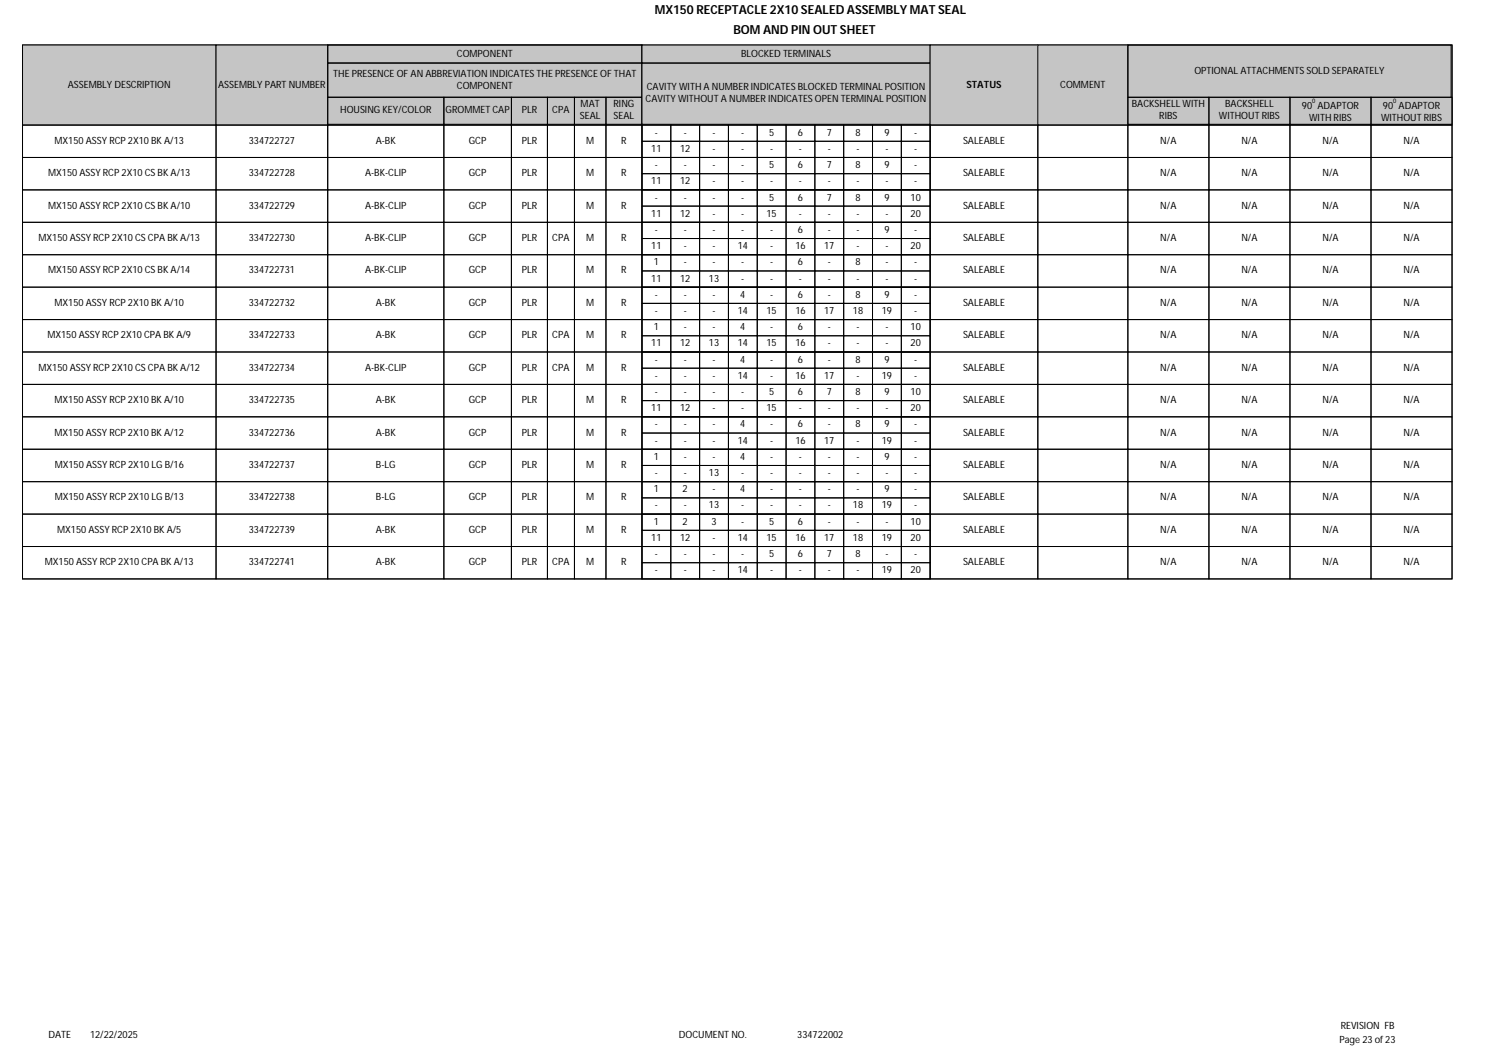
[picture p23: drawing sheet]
<svg xmlns="http://www.w3.org/2000/svg" width="420mm" height="297mm" viewBox="0 0 420 297" stroke-linecap="round" stroke-linejoin="round" font-family="sans-serif">
<defs><g id="words">
<g font-size="3.5">
<text x="184.7" y="4.1">MX150 RECEPTACLE 2X10 SEALED ASSEMBLY MAT SEAL</text>
<text x="206.9" y="9.5">BOM AND PIN OUT SHEET</text>
</g>
<g font-size="2.8">
<text x="128.9" y="15.9">COMPONENT</text>
<text x="209" y="16">BLOCKED TERMINALS</text>
<text x="94" y="21.6">THE PRESENCE OF AN ABBREVIATION INDICATES THE PRESENCE OF THAT</text>
<text x="336.9" y="20.8">OPTIONAL ATTACHMENTS SOLD SEPARATELY</text>
<text x="19.1" y="24.7">ASSEMBLY DESCRIPTION</text>
<text x="61.5" y="24.7">ASSEMBLY PART NUMBER</text>
<text x="128.9" y="25">COMPONENT</text>
<text x="182.1" y="28.8">CAVITY WITHOUT A NUMBER INDICATES OPEN TERMINAL POSITION</text>
<text x="182.4" y="25.4">CAVITY WITH A NUMBER INDICATES BLOCKED TERMINAL POSITION</text>
<text x="272.6" y="24.7">STATUS</text>
<text x="299.1" y="24.7">COMMENT</text>
<text x="95.9" y="31.9">HOUSING KEY/COLOR</text>
<text x="125.7" y="31.9">GROMMET CAP</text>
<text x="147.2" y="31.9">PLR</text>
<text x="155.8" y="31.9">CPA</text>
<text x="163.6" y="33.6">SEAL</text>
<text x="163.8" y="30.3">MAT</text>
<text x="173.1" y="30.3">RING</text>
<text x="173.1" y="33.6">SEAL</text>
<text x="319.3" y="30.3">BACKSHELL WITH</text>
<text x="327" y="33.6">RIBS</text>
<text x="343.8" y="33.6">WITHOUT RIBS</text>
<text x="345.6" y="30.3">BACKSHELL</text>
<text x="367.2" y="30.7">90 ADAPTOR</text>
<text x="369.3" y="34.1">WITH RIBS</text>
<text x="389.6" y="34.1">WITHOUT RIBS</text>
<text x="390.1" y="30.7">90 ADAPTOR</text>
<text x="15.4" y="40.5">MX150 ASSY RCP 2X10 BK A/13</text>
<text x="70.2" y="40.5">334722727</text>
<text x="106" y="40.5">A-BK</text>
<text x="132.2" y="40.5">GCP</text>
<text x="147.2" y="40.5">PLR</text>
<text x="165.3" y="40.5">M</text>
<text x="175.2" y="40.5">R</text>
<text x="184.7" y="38.3">-</text>
<text x="192.8" y="38.3">-</text>
<text x="201" y="38.3">-</text>
<text x="209.1" y="38.3">-</text>
<text x="216.9" y="38.3">5</text>
<text x="225.1" y="38.3">6</text>
<text x="233.2" y="38.3">7</text>
<text x="241.3" y="38.3">8</text>
<text x="249.4" y="38.3">9</text>
<text x="257.9" y="38.3">-</text>
<text x="271.6" y="40.5">SALEABLE</text>
<text x="327.3" y="40.5">N/A</text>
<text x="350.2" y="40.5">N/A</text>
<text x="373" y="40.5">N/A</text>
<text x="395.9" y="40.5">N/A</text>
<text x="183.7" y="42.8">11</text>
<text x="184.7" y="47.4">-</text>
<text x="191.8" y="42.8">12</text>
<text x="192.8" y="47.4">-</text>
<text x="201" y="42.8">-</text>
<text x="201" y="47.4">-</text>
<text x="209.1" y="42.8">-</text>
<text x="209.1" y="47.4">-</text>
<text x="216.9" y="47.4">5</text>
<text x="217.2" y="42.8">-</text>
<text x="225.1" y="47.4">6</text>
<text x="225.4" y="42.8">-</text>
<text x="233.2" y="47.4">7</text>
<text x="233.5" y="42.8">-</text>
<text x="241.3" y="47.4">8</text>
<text x="241.6" y="42.8">-</text>
<text x="249.4" y="47.4">9</text>
<text x="249.7" y="42.8">-</text>
<text x="257.9" y="42.8">-</text>
<text x="257.9" y="47.4">-</text>
<text x="13.6" y="49.7">MX150 ASSY RCP 2X10 CS BK A/13</text>
<text x="70.2" y="49.7">334722728</text>
<text x="103" y="49.7">A-BK-CLIP</text>
<text x="132.2" y="49.7">GCP</text>
<text x="147.2" y="49.7">PLR</text>
<text x="165.3" y="49.7">M</text>
<text x="175.2" y="49.7">R</text>
<text x="183.7" y="52">11</text>
<text x="191.8" y="52">12</text>
<text x="201" y="52">-</text>
<text x="209.1" y="52">-</text>
<text x="217.2" y="52">-</text>
<text x="225.4" y="52">-</text>
<text x="233.5" y="52">-</text>
<text x="241.6" y="52">-</text>
<text x="249.7" y="52">-</text>
<text x="257.9" y="52">-</text>
<text x="271.6" y="49.7">SALEABLE</text>
<text x="327.3" y="49.7">N/A</text>
<text x="350.2" y="49.7">N/A</text>
<text x="373" y="49.7">N/A</text>
<text x="395.9" y="49.7">N/A</text>
<text x="13.6" y="58.8">MX150 ASSY RCP 2X10 CS BK A/10</text>
<text x="70.2" y="58.8">334722729</text>
<text x="103" y="58.8">A-BK-CLIP</text>
<text x="132.2" y="58.8">GCP</text>
<text x="147.2" y="58.8">PLR</text>
<text x="165.3" y="58.8">M</text>
<text x="175.2" y="58.8">R</text>
<text x="184.7" y="56.6">-</text>
<text x="192.8" y="56.6">-</text>
<text x="201" y="56.6">-</text>
<text x="209.1" y="56.6">-</text>
<text x="216.9" y="56.6">5</text>
<text x="225.1" y="56.6">6</text>
<text x="233.2" y="56.6">7</text>
<text x="241.3" y="56.6">8</text>
<text x="249.4" y="56.6">9</text>
<text x="256.9" y="56.6">10</text>
<text x="271.6" y="58.8">SALEABLE</text>
<text x="327.3" y="58.8">N/A</text>
<text x="350.2" y="58.8">N/A</text>
<text x="373" y="58.8">N/A</text>
<text x="395.9" y="58.8">N/A</text>
<text x="183.7" y="61.1">11</text>
<text x="184.7" y="65.7">-</text>
<text x="191.8" y="61.1">12</text>
<text x="192.8" y="65.7">-</text>
<text x="201" y="61.1">-</text>
<text x="201" y="65.7">-</text>
<text x="209.1" y="61.1">-</text>
<text x="209.1" y="65.7">-</text>
<text x="216.2" y="61.1">15</text>
<text x="217.2" y="65.7">-</text>
<text x="225.1" y="65.7">6</text>
<text x="225.4" y="61.1">-</text>
<text x="233.5" y="61.1">-</text>
<text x="233.5" y="65.7">-</text>
<text x="241.6" y="61.1">-</text>
<text x="241.6" y="65.7">-</text>
<text x="249.4" y="65.7">9</text>
<text x="249.7" y="61.1">-</text>
<text x="256.9" y="61.1">20</text>
<text x="257.9" y="65.7">-</text>
<text x="10.8" y="68">MX150 ASSY RCP 2X10 CS CPA BK A/13</text>
<text x="70.2" y="68">334722730</text>
<text x="103" y="68">A-BK-CLIP</text>
<text x="132.2" y="68">GCP</text>
<text x="147.2" y="68">PLR</text>
<text x="155.8" y="68">CPA</text>
<text x="165.3" y="68">M</text>
<text x="175.2" y="68">R</text>
<text x="183.7" y="70.3">11</text>
<text x="192.8" y="70.3">-</text>
<text x="201" y="70.3">-</text>
<text x="208.1" y="70.3">14</text>
<text x="217.2" y="70.3">-</text>
<text x="224.3" y="70.3">16</text>
<text x="232.5" y="70.3">17</text>
<text x="241.6" y="70.3">-</text>
<text x="249.7" y="70.3">-</text>
<text x="256.9" y="70.3">20</text>
<text x="271.6" y="68">SALEABLE</text>
<text x="327.3" y="68">N/A</text>
<text x="350.2" y="68">N/A</text>
<text x="373" y="68">N/A</text>
<text x="395.9" y="68">N/A</text>
<text x="13.6" y="77.1">MX150 ASSY RCP 2X10 CS BK A/14</text>
<text x="70.2" y="77.1">334722731</text>
<text x="103" y="77.1">A-BK-CLIP</text>
<text x="132.2" y="77.1">GCP</text>
<text x="147.2" y="77.1">PLR</text>
<text x="165.3" y="77.1">M</text>
<text x="175.2" y="77.1">R</text>
<text x="184.4" y="74.8">1</text>
<text x="192.8" y="74.8">-</text>
<text x="201" y="74.8">-</text>
<text x="209.1" y="74.8">-</text>
<text x="217.2" y="74.8">-</text>
<text x="225.1" y="74.8">6</text>
<text x="233.5" y="74.8">-</text>
<text x="241.3" y="74.8">8</text>
<text x="249.7" y="74.8">-</text>
<text x="257.9" y="74.8">-</text>
<text x="271.6" y="77.1">SALEABLE</text>
<text x="327.3" y="77.1">N/A</text>
<text x="350.2" y="77.1">N/A</text>
<text x="373" y="77.1">N/A</text>
<text x="395.9" y="77.1">N/A</text>
<text x="183.7" y="79.4">11</text>
<text x="184.7" y="84">-</text>
<text x="191.8" y="79.4">12</text>
<text x="192.8" y="84">-</text>
<text x="200" y="79.4">13</text>
<text x="201" y="84">-</text>
<text x="208.8" y="84">4</text>
<text x="209.1" y="79.4">-</text>
<text x="217.2" y="79.4">-</text>
<text x="217.2" y="84">-</text>
<text x="225.1" y="84">6</text>
<text x="225.4" y="79.4">-</text>
<text x="233.5" y="79.4">-</text>
<text x="233.5" y="84">-</text>
<text x="241.3" y="84">8</text>
<text x="241.6" y="79.4">-</text>
<text x="249.4" y="84">9</text>
<text x="249.7" y="79.4">-</text>
<text x="257.9" y="79.4">-</text>
<text x="257.9" y="84">-</text>
<text x="15.4" y="86.3">MX150 ASSY RCP 2X10 BK A/10</text>
<text x="70.2" y="86.3">334722732</text>
<text x="106" y="86.3">A-BK</text>
<text x="132.2" y="86.3">GCP</text>
<text x="147.2" y="86.3">PLR</text>
<text x="165.3" y="86.3">M</text>
<text x="175.2" y="86.3">R</text>
<text x="184.7" y="88.6">-</text>
<text x="192.8" y="88.6">-</text>
<text x="201" y="88.6">-</text>
<text x="208.1" y="88.6">14</text>
<text x="216.2" y="88.6">15</text>
<text x="224.3" y="88.6">16</text>
<text x="232.5" y="88.6">17</text>
<text x="240.6" y="88.6">18</text>
<text x="248.7" y="88.6">19</text>
<text x="257.9" y="88.6">-</text>
<text x="271.6" y="86.3">SALEABLE</text>
<text x="327.3" y="86.3">N/A</text>
<text x="350.2" y="86.3">N/A</text>
<text x="373" y="86.3">N/A</text>
<text x="395.9" y="86.3">N/A</text>
<text x="13.4" y="95.4">MX150 ASSY RCP 2X10 CPA BK A/9</text>
<text x="70.2" y="95.4">334722733</text>
<text x="106" y="95.4">A-BK</text>
<text x="132.2" y="95.4">GCP</text>
<text x="147.2" y="95.4">PLR</text>
<text x="155.8" y="95.4">CPA</text>
<text x="165.3" y="95.4">M</text>
<text x="175.2" y="95.4">R</text>
<text x="184.4" y="93.1">1</text>
<text x="192.8" y="93.1">-</text>
<text x="201" y="93.1">-</text>
<text x="208.8" y="93.1">4</text>
<text x="217.2" y="93.1">-</text>
<text x="225.1" y="93.1">6</text>
<text x="233.5" y="93.1">-</text>
<text x="241.6" y="93.1">-</text>
<text x="249.7" y="93.1">-</text>
<text x="256.9" y="93.1">10</text>
<text x="271.6" y="95.4">SALEABLE</text>
<text x="327.3" y="95.4">N/A</text>
<text x="350.2" y="95.4">N/A</text>
<text x="373" y="95.4">N/A</text>
<text x="395.9" y="95.4">N/A</text>
<text x="183.7" y="97.7">11</text>
<text x="191.8" y="97.7">12</text>
<text x="200" y="97.7">13</text>
<text x="208.1" y="97.7">14</text>
<text x="216.2" y="97.7">15</text>
<text x="224.3" y="97.7">16</text>
<text x="233.5" y="97.7">-</text>
<text x="241.6" y="97.7">-</text>
<text x="249.7" y="97.7">-</text>
<text x="256.9" y="97.7">20</text>
<text x="10.8" y="104.6">MX150 ASSY RCP 2X10 CS CPA BK A/12</text>
<text x="70.2" y="104.6">334722734</text>
<text x="103" y="104.6">A-BK-CLIP</text>
<text x="132.2" y="104.6">GCP</text>
<text x="147.2" y="104.6">PLR</text>
<text x="155.8" y="104.6">CPA</text>
<text x="165.3" y="104.6">M</text>
<text x="175.2" y="104.6">R</text>
<text x="184.7" y="102.3">-</text>
<text x="184.7" y="106.8">-</text>
<text x="192.8" y="102.3">-</text>
<text x="192.8" y="106.8">-</text>
<text x="201" y="102.3">-</text>
<text x="201" y="106.8">-</text>
<text x="208.1" y="106.8">14</text>
<text x="208.8" y="102.3">4</text>
<text x="217.2" y="102.3">-</text>
<text x="217.2" y="106.8">-</text>
<text x="224.3" y="106.8">16</text>
<text x="225.1" y="102.3">6</text>
<text x="232.5" y="106.8">17</text>
<text x="233.5" y="102.3">-</text>
<text x="241.3" y="102.3">8</text>
<text x="241.6" y="106.8">-</text>
<text x="248.7" y="106.8">19</text>
<text x="249.4" y="102.3">9</text>
<text x="257.9" y="102.3">-</text>
<text x="257.9" y="106.8">-</text>
<text x="271.6" y="104.6">SALEABLE</text>
<text x="327.3" y="104.6">N/A</text>
<text x="350.2" y="104.6">N/A</text>
<text x="373" y="104.6">N/A</text>
<text x="395.9" y="104.6">N/A</text>
<text x="15.4" y="113.7">MX150 ASSY RCP 2X10 BK A/10</text>
<text x="70.2" y="113.7">334722735</text>
<text x="106" y="113.7">A-BK</text>
<text x="132.2" y="113.7">GCP</text>
<text x="147.2" y="113.7">PLR</text>
<text x="165.3" y="113.7">M</text>
<text x="175.2" y="113.7">R</text>
<text x="184.7" y="111.4">-</text>
<text x="192.8" y="111.4">-</text>
<text x="201" y="111.4">-</text>
<text x="209.1" y="111.4">-</text>
<text x="216.9" y="111.4">5</text>
<text x="225.1" y="111.4">6</text>
<text x="233.2" y="111.4">7</text>
<text x="241.3" y="111.4">8</text>
<text x="249.4" y="111.4">9</text>
<text x="256.9" y="111.4">10</text>
<text x="271.6" y="113.7">SALEABLE</text>
<text x="327.3" y="113.7">N/A</text>
<text x="350.2" y="113.7">N/A</text>
<text x="373" y="113.7">N/A</text>
<text x="395.9" y="113.7">N/A</text>
<text x="183.7" y="116">11</text>
<text x="191.8" y="116">12</text>
<text x="201" y="116">-</text>
<text x="209.1" y="116">-</text>
<text x="216.2" y="116">15</text>
<text x="225.4" y="116">-</text>
<text x="233.5" y="116">-</text>
<text x="241.6" y="116">-</text>
<text x="249.7" y="116">-</text>
<text x="256.9" y="116">20</text>
<text x="15.4" y="122.8">MX150 ASSY RCP 2X10 BK A/12</text>
<text x="70.2" y="122.8">334722736</text>
<text x="106" y="122.8">A-BK</text>
<text x="132.2" y="122.8">GCP</text>
<text x="147.2" y="122.8">PLR</text>
<text x="165.3" y="122.8">M</text>
<text x="175.2" y="122.8">R</text>
<text x="184.7" y="120.6">-</text>
<text x="184.7" y="125.1">-</text>
<text x="192.8" y="120.6">-</text>
<text x="192.8" y="125.1">-</text>
<text x="201" y="120.6">-</text>
<text x="201" y="125.1">-</text>
<text x="208.1" y="125.1">14</text>
<text x="208.8" y="120.6">4</text>
<text x="217.2" y="120.6">-</text>
<text x="217.2" y="125.1">-</text>
<text x="224.3" y="125.1">16</text>
<text x="225.1" y="120.6">6</text>
<text x="232.5" y="125.1">17</text>
<text x="233.5" y="120.6">-</text>
<text x="241.3" y="120.6">8</text>
<text x="241.6" y="125.1">-</text>
<text x="248.7" y="125.1">19</text>
<text x="249.4" y="120.6">9</text>
<text x="257.9" y="120.6">-</text>
<text x="257.9" y="125.1">-</text>
<text x="271.6" y="122.8">SALEABLE</text>
<text x="327.3" y="122.8">N/A</text>
<text x="350.2" y="122.8">N/A</text>
<text x="373" y="122.8">N/A</text>
<text x="395.9" y="122.8">N/A</text>
<text x="15.4" y="132">MX150 ASSY RCP 2X10 LG B/16</text>
<text x="70.2" y="132">334722737</text>
<text x="106" y="132">B-LG</text>
<text x="132.2" y="132">GCP</text>
<text x="147.2" y="132">PLR</text>
<text x="165.3" y="132">M</text>
<text x="175.2" y="132">R</text>
<text x="184.4" y="129.7">1</text>
<text x="192.8" y="129.7">-</text>
<text x="201" y="129.7">-</text>
<text x="208.8" y="129.7">4</text>
<text x="217.2" y="129.7">-</text>
<text x="225.4" y="129.7">-</text>
<text x="233.5" y="129.7">-</text>
<text x="241.6" y="129.7">-</text>
<text x="249.4" y="129.7">9</text>
<text x="257.9" y="129.7">-</text>
<text x="271.6" y="132">SALEABLE</text>
<text x="327.3" y="132">N/A</text>
<text x="350.2" y="132">N/A</text>
<text x="373" y="132">N/A</text>
<text x="395.9" y="132">N/A</text>
<text x="184.7" y="134.3">-</text>
<text x="192.8" y="134.3">-</text>
<text x="200" y="134.3">13</text>
<text x="209.1" y="134.3">-</text>
<text x="217.2" y="134.3">-</text>
<text x="225.4" y="134.3">-</text>
<text x="233.5" y="134.3">-</text>
<text x="241.6" y="134.3">-</text>
<text x="249.7" y="134.3">-</text>
<text x="257.9" y="134.3">-</text>
<text x="15.4" y="141.1">MX150 ASSY RCP 2X10 LG B/13</text>
<text x="70.2" y="141.1">334722738</text>
<text x="106" y="141.1">B-LG</text>
<text x="132.2" y="141.1">GCP</text>
<text x="147.2" y="141.1">PLR</text>
<text x="165.3" y="141.1">M</text>
<text x="175.2" y="141.1">R</text>
<text x="184.4" y="138.8">1</text>
<text x="184.7" y="143.4">-</text>
<text x="192.6" y="138.8">2</text>
<text x="192.8" y="143.4">-</text>
<text x="200" y="143.4">13</text>
<text x="201" y="138.8">-</text>
<text x="208.8" y="138.8">4</text>
<text x="209.1" y="143.4">-</text>
<text x="217.2" y="138.8">-</text>
<text x="217.2" y="143.4">-</text>
<text x="225.4" y="138.8">-</text>
<text x="225.4" y="143.4">-</text>
<text x="233.5" y="138.8">-</text>
<text x="233.5" y="143.4">-</text>
<text x="240.6" y="143.4">18</text>
<text x="241.6" y="138.8">-</text>
<text x="248.7" y="143.4">19</text>
<text x="249.4" y="138.8">9</text>
<text x="257.9" y="138.8">-</text>
<text x="257.9" y="143.4">-</text>
<text x="271.6" y="141.1">SALEABLE</text>
<text x="327.3" y="141.1">N/A</text>
<text x="350.2" y="141.1">N/A</text>
<text x="373" y="141.1">N/A</text>
<text x="395.9" y="141.1">N/A</text>
<text x="184.4" y="148">1</text>
<text x="192.6" y="148">2</text>
<text x="200.7" y="148">3</text>
<text x="209.1" y="148">-</text>
<text x="216.9" y="148">5</text>
<text x="225.1" y="148">6</text>
<text x="233.5" y="148">-</text>
<text x="241.6" y="148">-</text>
<text x="249.7" y="148">-</text>
<text x="256.9" y="148">10</text>
<text x="16.1" y="150.3">MX150 ASSY RCP 2X10 BK A/5</text>
<text x="70.2" y="150.3">334722739</text>
<text x="106" y="150.3">A-BK</text>
<text x="132.2" y="150.3">GCP</text>
<text x="147.2" y="150.3">PLR</text>
<text x="165.3" y="150.3">M</text>
<text x="175.2" y="150.3">R</text>
<text x="183.7" y="152.6">11</text>
<text x="191.8" y="152.6">12</text>
<text x="201" y="152.6">-</text>
<text x="208.1" y="152.6">14</text>
<text x="216.2" y="152.6">15</text>
<text x="224.3" y="152.6">16</text>
<text x="232.5" y="152.6">17</text>
<text x="240.6" y="152.6">18</text>
<text x="248.7" y="152.6">19</text>
<text x="256.9" y="152.6">20</text>
<text x="271.6" y="150.3">SALEABLE</text>
<text x="327.3" y="150.3">N/A</text>
<text x="350.2" y="150.3">N/A</text>
<text x="373" y="150.3">N/A</text>
<text x="395.9" y="150.3">N/A</text>
<text x="12.7" y="159.4">MX150 ASSY RCP 2X10 CPA BK A/13</text>
<text x="70.2" y="159.4">334722741</text>
<text x="106" y="159.4">A-BK</text>
<text x="132.2" y="159.4">GCP</text>
<text x="147.2" y="159.4">PLR</text>
<text x="155.8" y="159.4">CPA</text>
<text x="165.3" y="159.4">M</text>
<text x="175.2" y="159.4">R</text>
<text x="184.7" y="157.1">-</text>
<text x="184.7" y="161.7">-</text>
<text x="192.8" y="157.1">-</text>
<text x="192.8" y="161.7">-</text>
<text x="201" y="157.1">-</text>
<text x="201" y="161.7">-</text>
<text x="208.1" y="161.7">14</text>
<text x="209.1" y="157.1">-</text>
<text x="216.9" y="157.1">5</text>
<text x="217.2" y="161.7">-</text>
<text x="225.1" y="157.1">6</text>
<text x="225.4" y="161.7">-</text>
<text x="233.2" y="157.1">7</text>
<text x="233.5" y="161.7">-</text>
<text x="241.3" y="157.1">8</text>
<text x="241.6" y="161.7">-</text>
<text x="248.7" y="161.7">19</text>
<text x="249.7" y="157.1">-</text>
<text x="256.9" y="161.7">20</text>
<text x="257.9" y="157.1">-</text>
<text x="271.6" y="159.4">SALEABLE</text>
<text x="327.3" y="159.4">N/A</text>
<text x="350.2" y="159.4">N/A</text>
<text x="373" y="159.4">N/A</text>
<text x="395.9" y="159.4">N/A</text>
<text x="13.7" y="292.8">DATE</text>
<text x="25.4" y="292.8">12/22/2025</text>
<text x="191.5" y="292.8">DOCUMENT NO.</text>
<text x="224.9" y="292.8">334722002</text>
<text x="378.2" y="290.3">REVISION FB</text>
<text x="377.8" y="294.2">Page 23 of 23</text>
</g>
<g font-size="1.8">
<text x="370.1" y="29">0</text>
<text x="393" y="29">0</text>
</g>
</g></defs>
<path d="M6.3 12.7h403.3v150.6h-403.3z" fill="none" stroke="#000" stroke-width=".28"/>
<path d="M6.3 12.7h54.6v22.6h-54.6z" fill="#c9c6b8"/>
<path d="M6.3 12.7h54.6v22.6h-54.6z" fill="none" stroke="#000" stroke-width=".28"/>
<path d="M60.9 12.7h31.5v22.6h-31.5z" fill="#c9c6b8"/>
<path d="M60.9 12.7h31.5v22.6h-31.5z" fill="none" stroke="#000" stroke-width=".28"/>
<path d="M92.4 12.7h88.7v22.6h-88.7z" fill="#c9c6b8"/>
<path d="M92.4 12.7h88.7v22.6h-88.7zM92.5 12.7h88.6v5.1h-88.6zM92.5 17.8h88.6v9.6h-88.6zM92.4 27.4h32.8v7.7h-32.8zM125.2 27.4h19.1v7.7h-19.1zM144.3 27.4h10.1v7.7h-10.1zM154.4 27.4h7.6v7.7h-7.6zM162 27.4h8.9v7.7h-8.9zM170.9 27.4h10.2v7.7h-10.2z" fill="none" stroke="#000" stroke-width=".28"/>
<path d="M181.1 12.7h81.3v22.6h-81.3z" fill="#c9c6b8"/>
<path d="M181.1 12.7h81.3v5.1h-81.3zM181.1 17.8h81.3v17.3h-81.3z" fill="none" stroke="#000" stroke-width=".28"/>
<path d="M262.4 12.7h30.3v22.6h-30.3z" fill="#c9c6b8"/>
<path d="M262.4 12.7h30.3v22.6h-30.3z" fill="none" stroke="#000" stroke-width=".28"/>
<path d="M292.7 12.7h25.4v22.6h-25.4z" fill="#c9c6b8"/>
<path d="M292.7 12.7h25.4v22.6h-25.4z" fill="none" stroke="#000" stroke-width=".28"/>
<path d="M318.1 12.7h91.5v22.6h-91.5z" fill="#c9c6b8"/>
<g fill="none" stroke="#000" stroke-width=".28">
<path d="M318.1 12.7h91.5v22.6h-91.5zM318.1 12.7h91.2v14.7h-91.2zM6.3 35.3h54.6v9.1h-54.6zM60.9 35.3h31.5v9.1h-31.5zM92.4 35.3h32.8v9.1h-32.8zM125.2 35.3h19.1v9.1h-19.1zM144.3 35.3h10.1v9.1h-10.1zM154.4 35.3h7.6v9.1h-7.6zM162 35.3h8.9v9.1h-8.9zM170.9 35.3h10.2v9.1h-10.2zM181.1 35.3h81.3v9.1h-81.3zM181.1 35.3h8.1v4.5h-8.1z"/>
<path d="M181.1 39.8h8.1v4.6h-8.1zM189.2 35.3h8.1v4.5h-8.1zM189.2 39.8h8.1v4.6h-8.1zM197.3 35.3h8.2v4.5h-8.2zM197.3 39.8h8.2v4.6h-8.2zM205.5 35.3h8.1v4.5h-8.1zM205.5 39.8h8.1v4.6h-8.1zM213.6 35.3h8.1v4.5h-8.1zM213.6 39.8h8.1v4.6h-8.1zM221.7 35.3h8.2v4.5h-8.2zM221.7 39.8h8.2v4.6h-8.2zM229.9 35.3h8.1v4.5h-8.1z"/>
<path d="M229.9 39.8h8.1v4.6h-8.1zM238 35.3h8.1v4.5h-8.1zM238 39.8h8.1v4.6h-8.1zM246.1 35.3h8.1v4.5h-8.1zM246.1 39.8h8.1v4.6h-8.1zM254.2 35.3h8.2v4.5h-8.2zM254.2 39.8h8.2v4.6h-8.2zM262.4 35.3h30.3v9.1h-30.3zM292.7 35.3h25.4v9.1h-25.4zM318.1 27.4h22.9v7.7h-22.9zM318.1 35.3h22.9v9.1h-22.9zM341 27.4h22.9v7.7h-22.9z"/>
<path d="M341 35.3h22.9v9.1h-22.9zM363.9 27.4h22.8v7.7h-22.8zM363.9 35.3h22.8v9.1h-22.8zM386.7 27.4h22.9v7.7h-22.9zM386.7 35.3h22.9v9.1h-22.9zM6.3 44.4h54.6v9.2h-54.6zM6.3 53.6h54.6v9.1h-54.6zM60.9 44.4h31.5v9.2h-31.5zM60.9 53.6h31.5v9.1h-31.5zM92.4 44.4h32.8v9.2h-32.8zM92.4 53.6h32.8v9.1h-32.8zM125.2 44.4h19.1v9.2h-19.1z"/>
<path d="M125.2 53.6h19.1v9.1h-19.1zM144.3 44.4h10.1v9.2h-10.1zM144.3 53.6h10.1v9.1h-10.1zM154.4 44.4h7.6v9.2h-7.6zM154.4 53.6h7.6v9.1h-7.6zM162 44.4h8.9v9.2h-8.9zM162 53.6h8.9v9.1h-8.9zM170.9 44.4h10.2v9.2h-10.2zM170.9 53.6h10.2v9.1h-10.2zM181.1 44.4h81.3v9.2h-81.3zM181.1 44.4h8.1v4.6h-8.1zM181.1 53.6h81.3v9.1h-81.3z"/>
<path d="M181.1 53.6h8.1v4.5h-8.1zM181.1 49h8.1v4.6h-8.1zM181.1 58.1h8.1v4.6h-8.1zM189.2 44.4h8.1v4.6h-8.1zM189.2 49h8.1v4.6h-8.1zM189.2 53.6h8.1v4.5h-8.1zM189.2 58.1h8.1v4.6h-8.1zM197.3 44.4h8.2v4.6h-8.2zM197.3 49h8.2v4.6h-8.2zM197.3 53.6h8.2v4.5h-8.2zM197.3 58.1h8.2v4.6h-8.2zM205.5 44.4h8.1v4.6h-8.1z"/>
<path d="M205.5 49h8.1v4.6h-8.1zM205.5 53.6h8.1v4.5h-8.1zM205.5 58.1h8.1v4.6h-8.1zM213.6 44.4h8.1v4.6h-8.1zM213.6 49h8.1v4.6h-8.1zM213.6 53.6h8.1v4.5h-8.1zM213.6 58.1h8.1v4.6h-8.1zM221.7 44.4h8.2v4.6h-8.2zM221.7 49h8.2v4.6h-8.2zM221.7 53.6h8.2v4.5h-8.2zM221.7 58.1h8.2v4.6h-8.2zM229.9 44.4h8.1v4.6h-8.1z"/>
<path d="M229.9 49h8.1v4.6h-8.1zM229.9 53.6h8.1v4.5h-8.1zM229.9 58.1h8.1v4.6h-8.1zM238 44.4h8.1v4.6h-8.1zM238 49h8.1v4.6h-8.1zM238 53.6h8.1v4.5h-8.1zM238 58.1h8.1v4.6h-8.1zM246.1 44.4h8.1v4.6h-8.1zM246.1 49h8.1v4.6h-8.1zM246.1 53.6h8.1v4.5h-8.1zM246.1 58.1h8.1v4.6h-8.1zM254.2 44.4h8.2v4.6h-8.2z"/>
<path d="M254.2 49h8.2v4.6h-8.2zM254.2 53.6h8.2v4.5h-8.2zM254.2 58.1h8.2v4.6h-8.2zM262.4 44.4h30.3v9.2h-30.3zM262.4 53.6h30.3v9.1h-30.3zM292.7 44.4h25.4v9.2h-25.4zM292.7 53.6h25.4v9.1h-25.4zM318.1 44.4h22.9v9.2h-22.9zM318.1 53.6h22.9v9.1h-22.9zM341 44.4h22.9v9.2h-22.9zM341 53.6h22.9v9.1h-22.9zM363.9 44.4h22.8v9.2h-22.8z"/>
<path d="M363.9 53.6h22.8v9.1h-22.8zM386.7 44.4h22.9v9.2h-22.9zM386.7 53.6h22.9v9.1h-22.9zM6.3 62.7h54.6v9.1h-54.6zM6.3 71.8h54.6v9.2h-54.6zM60.9 62.7h31.5v9.1h-31.5zM60.9 71.8h31.5v9.2h-31.5zM92.4 62.7h32.8v9.1h-32.8zM92.4 71.8h32.8v9.2h-32.8zM125.2 62.7h19.1v9.1h-19.1zM125.2 71.8h19.1v9.2h-19.1zM144.3 62.7h10.1v9.1h-10.1z"/>
<path d="M144.3 71.8h10.1v9.2h-10.1zM154.4 62.7h7.6v9.1h-7.6zM154.4 71.8h7.6v9.2h-7.6zM162 62.7h8.9v9.1h-8.9zM162 71.8h8.9v9.2h-8.9zM170.9 62.7h10.2v9.1h-10.2zM170.9 71.8h10.2v9.2h-10.2zM181.1 62.7h81.3v9.1h-81.3zM181.1 62.7h8.1v4.6h-8.1zM181.1 71.8h81.3v9.2h-81.3zM181.1 71.8h8.1v4.6h-8.1zM181.1 67.3h8.1v4.5h-8.1z"/>
<path d="M181.1 76.4h8.1v4.6h-8.1zM189.2 62.7h8.1v4.6h-8.1zM189.2 67.3h8.1v4.5h-8.1zM189.2 71.8h8.1v4.6h-8.1zM189.2 76.4h8.1v4.6h-8.1zM197.3 62.7h8.2v4.6h-8.2zM197.3 67.3h8.2v4.5h-8.2zM197.3 71.8h8.2v4.6h-8.2zM197.3 76.4h8.2v4.6h-8.2zM205.5 62.7h8.1v4.6h-8.1zM205.5 67.3h8.1v4.5h-8.1zM205.5 71.8h8.1v4.6h-8.1z"/>
<path d="M205.5 76.4h8.1v4.6h-8.1zM213.6 62.7h8.1v4.6h-8.1zM213.6 67.3h8.1v4.5h-8.1zM213.6 71.8h8.1v4.6h-8.1zM213.6 76.4h8.1v4.6h-8.1zM221.7 62.7h8.2v4.6h-8.2zM221.7 67.3h8.2v4.5h-8.2zM221.7 71.8h8.2v4.6h-8.2zM221.7 76.4h8.2v4.6h-8.2zM229.9 62.7h8.1v4.6h-8.1zM229.9 67.3h8.1v4.5h-8.1zM229.9 71.8h8.1v4.6h-8.1z"/>
<path d="M229.9 76.4h8.1v4.6h-8.1zM238 62.7h8.1v4.6h-8.1zM238 67.3h8.1v4.5h-8.1zM238 71.8h8.1v4.6h-8.1zM238 76.4h8.1v4.6h-8.1zM246.1 62.7h8.1v4.6h-8.1zM246.1 67.3h8.1v4.5h-8.1zM246.1 71.8h8.1v4.6h-8.1zM246.1 76.4h8.1v4.6h-8.1zM254.2 62.7h8.2v4.6h-8.2zM254.2 67.3h8.2v4.5h-8.2zM254.2 71.8h8.2v4.6h-8.2z"/>
<path d="M254.2 76.4h8.2v4.6h-8.2zM262.4 62.7h30.3v9.1h-30.3zM262.4 71.8h30.3v9.2h-30.3zM292.7 62.7h25.4v9.1h-25.4zM292.7 71.8h25.4v9.2h-25.4zM318.1 62.7h22.9v9.1h-22.9zM318.1 71.8h22.9v9.2h-22.9zM341 62.7h22.9v9.1h-22.9zM341 71.8h22.9v9.2h-22.9zM363.9 62.7h22.8v9.1h-22.8zM363.9 71.8h22.8v9.2h-22.8zM386.7 62.7h22.9v9.1h-22.9z"/>
<path d="M386.7 71.8h22.9v9.2h-22.9zM6.3 81h54.6v9.1h-54.6zM6.3 90.1h54.6v9.2h-54.6zM6.3 99.3h54.6v9.1h-54.6zM60.9 81h31.5v9.1h-31.5zM60.9 90.1h31.5v9.2h-31.5zM60.9 99.3h31.5v9.1h-31.5zM92.4 81h32.8v9.1h-32.8zM92.4 90.1h32.8v9.2h-32.8zM92.4 99.3h32.8v9.1h-32.8zM125.2 81h19.1v9.1h-19.1zM125.2 90.1h19.1v9.2h-19.1z"/>
<path d="M125.2 99.3h19.1v9.1h-19.1zM144.3 81h10.1v9.1h-10.1zM144.3 90.1h10.1v9.2h-10.1zM144.3 99.3h10.1v9.1h-10.1zM154.4 81h7.6v9.1h-7.6zM154.4 90.1h7.6v9.2h-7.6zM154.4 99.3h7.6v9.1h-7.6zM162 81h8.9v9.1h-8.9zM162 90.1h8.9v9.2h-8.9zM162 99.3h8.9v9.1h-8.9zM170.9 81h10.2v9.1h-10.2zM170.9 90.1h10.2v9.2h-10.2z"/>
<path d="M170.9 99.3h10.2v9.1h-10.2zM181.1 81h81.3v9.1h-81.3zM181.1 81h8.1v4.6h-8.1zM181.1 90.1h81.3v9.2h-81.3zM181.1 90.1h8.1v4.6h-8.1zM181.1 99.3h81.3v9.1h-81.3zM181.1 99.3h8.1v4.6h-8.1zM181.1 85.6h8.1v4.5h-8.1zM181.1 94.7h8.1v4.6h-8.1zM189.2 81h8.1v4.6h-8.1zM189.2 85.6h8.1v4.5h-8.1zM189.2 90.1h8.1v4.6h-8.1z"/>
<path d="M189.2 94.7h8.1v4.6h-8.1zM189.2 99.3h8.1v4.6h-8.1zM197.3 81h8.2v4.6h-8.2zM197.3 85.6h8.2v4.5h-8.2zM197.3 90.1h8.2v4.6h-8.2zM197.3 94.7h8.2v4.6h-8.2zM197.3 99.3h8.2v4.6h-8.2zM205.5 81h8.1v4.6h-8.1zM205.5 85.6h8.1v4.5h-8.1zM205.5 90.1h8.1v4.6h-8.1zM205.5 94.7h8.1v4.6h-8.1zM205.5 99.3h8.1v4.6h-8.1z"/>
<path d="M213.6 81h8.1v4.6h-8.1zM213.6 85.6h8.1v4.5h-8.1zM213.6 90.1h8.1v4.6h-8.1zM213.6 94.7h8.1v4.6h-8.1zM213.6 99.3h8.1v4.6h-8.1zM221.7 81h8.2v4.6h-8.2zM221.7 85.6h8.2v4.5h-8.2zM221.7 90.1h8.2v4.6h-8.2zM221.7 94.7h8.2v4.6h-8.2zM221.7 99.3h8.2v4.6h-8.2zM229.9 81h8.1v4.6h-8.1zM229.9 85.6h8.1v4.5h-8.1z"/>
<path d="M229.9 90.1h8.1v4.6h-8.1zM229.9 94.7h8.1v4.6h-8.1zM229.9 99.3h8.1v4.6h-8.1zM238 81h8.1v4.6h-8.1zM238 85.6h8.1v4.5h-8.1zM238 90.1h8.1v4.6h-8.1zM238 94.7h8.1v4.6h-8.1zM238 99.3h8.1v4.6h-8.1zM246.1 81h8.1v4.6h-8.1zM246.1 85.6h8.1v4.5h-8.1zM246.1 90.1h8.1v4.6h-8.1zM246.1 94.7h8.1v4.6h-8.1z"/>
<path d="M246.1 99.3h8.1v4.6h-8.1zM254.2 81h8.2v4.6h-8.2zM254.2 85.6h8.2v4.5h-8.2zM254.2 90.1h8.2v4.6h-8.2zM254.2 94.7h8.2v4.6h-8.2zM254.2 99.3h8.2v4.6h-8.2zM262.4 81h30.3v9.1h-30.3zM262.4 90.1h30.3v9.2h-30.3zM262.4 99.3h30.3v9.1h-30.3zM292.7 81h25.4v9.1h-25.4zM292.7 90.1h25.4v9.2h-25.4zM292.7 99.3h25.4v9.1h-25.4z"/>
<path d="M318.1 81h22.9v9.1h-22.9zM318.1 90.1h22.9v9.2h-22.9zM318.1 99.3h22.9v9.1h-22.9zM341 81h22.9v9.1h-22.9zM341 90.1h22.9v9.2h-22.9zM341 99.3h22.9v9.1h-22.9zM363.9 81h22.8v9.1h-22.8zM363.9 90.1h22.8v9.2h-22.8zM363.9 99.3h22.8v9.1h-22.8zM386.7 81h22.9v9.1h-22.9zM386.7 90.1h22.9v9.2h-22.9zM386.7 99.3h22.9v9.1h-22.9z"/>
<path d="M6.3 108.4h54.6v9.2h-54.6zM6.3 117.6h54.6v9.1h-54.6zM60.9 108.4h31.5v9.2h-31.5zM60.9 117.6h31.5v9.1h-31.5zM92.4 108.4h32.8v9.2h-32.8zM92.4 117.6h32.8v9.1h-32.8zM125.2 108.4h19.1v9.2h-19.1zM125.2 117.6h19.1v9.1h-19.1zM144.3 108.4h10.1v9.2h-10.1zM144.3 117.6h10.1v9.1h-10.1zM154.4 108.4h7.6v9.2h-7.6zM154.4 117.6h7.6v9.1h-7.6z"/>
<path d="M162 108.4h8.9v9.2h-8.9zM162 117.6h8.9v9.1h-8.9zM170.9 108.4h10.2v9.2h-10.2zM170.9 117.6h10.2v9.1h-10.2zM181.1 108.4h81.3v9.2h-81.3zM181.1 108.4h8.1v4.6h-8.1zM181.1 117.6h81.3v9.1h-81.3zM181.1 117.6h8.1v4.5h-8.1zM181.1 103.9h8.1v4.5h-8.1zM181.1 113h8.1v4.6h-8.1zM189.2 103.9h8.1v4.5h-8.1zM189.2 108.4h8.1v4.6h-8.1z"/>
<path d="M189.2 113h8.1v4.6h-8.1zM189.2 117.6h8.1v4.5h-8.1zM197.3 103.9h8.2v4.5h-8.2zM197.3 108.4h8.2v4.6h-8.2zM197.3 113h8.2v4.6h-8.2zM197.3 117.6h8.2v4.5h-8.2zM205.5 103.9h8.1v4.5h-8.1zM205.5 108.4h8.1v4.6h-8.1zM205.5 113h8.1v4.6h-8.1zM205.5 117.6h8.1v4.5h-8.1zM213.6 103.9h8.1v4.5h-8.1zM213.6 108.4h8.1v4.6h-8.1z"/>
<path d="M213.6 113h8.1v4.6h-8.1zM213.6 117.6h8.1v4.5h-8.1zM221.7 103.9h8.2v4.5h-8.2zM221.7 108.4h8.2v4.6h-8.2zM221.7 113h8.2v4.6h-8.2zM221.7 117.6h8.2v4.5h-8.2zM229.9 103.9h8.1v4.5h-8.1zM229.9 108.4h8.1v4.6h-8.1zM229.9 113h8.1v4.6h-8.1zM229.9 117.6h8.1v4.5h-8.1zM238 103.9h8.1v4.5h-8.1zM238 108.4h8.1v4.6h-8.1z"/>
<path d="M238 113h8.1v4.6h-8.1zM238 117.6h8.1v4.5h-8.1zM246.1 103.9h8.1v4.5h-8.1zM246.1 108.4h8.1v4.6h-8.1zM246.1 113h8.1v4.6h-8.1zM246.1 117.6h8.1v4.5h-8.1zM254.2 103.9h8.2v4.5h-8.2zM254.2 108.4h8.2v4.6h-8.2zM254.2 113h8.2v4.6h-8.2zM254.2 117.6h8.2v4.5h-8.2zM262.4 108.4h30.3v9.2h-30.3zM262.4 117.6h30.3v9.1h-30.3z"/>
<path d="M292.7 108.4h25.4v9.2h-25.4zM292.7 117.6h25.4v9.1h-25.4zM318.1 108.4h22.9v9.2h-22.9zM318.1 117.6h22.9v9.1h-22.9zM341 108.4h22.9v9.2h-22.9zM341 117.6h22.9v9.1h-22.9zM363.9 108.4h22.8v9.2h-22.8zM363.9 117.6h22.8v9.1h-22.8zM386.7 108.4h22.9v9.2h-22.9zM386.7 117.6h22.9v9.1h-22.9zM6.3 126.7h54.6v9.2h-54.6zM6.3 135.9h54.6v9.1h-54.6z"/>
<path d="M60.9 126.7h31.5v9.2h-31.5zM60.9 135.9h31.5v9.1h-31.5zM92.4 126.7h32.8v9.2h-32.8zM92.4 135.9h32.8v9.1h-32.8zM125.2 126.7h19.1v9.2h-19.1zM125.2 135.9h19.1v9.1h-19.1zM144.3 126.7h10.1v9.2h-10.1zM144.3 135.9h10.1v9.1h-10.1zM154.4 126.7h7.6v9.2h-7.6zM154.4 135.9h7.6v9.1h-7.6zM162 126.7h8.9v9.2h-8.9zM162 135.9h8.9v9.1h-8.9z"/>
<path d="M170.9 126.7h10.2v9.2h-10.2zM170.9 135.9h10.2v9.1h-10.2zM181.1 126.7h81.3v9.2h-81.3zM181.1 126.7h8.1v4.6h-8.1zM181.1 135.9h81.3v9.1h-81.3zM181.1 135.9h8.1v4.5h-8.1zM181.1 122.1h8.1v4.6h-8.1zM181.1 131.3h8.1v4.6h-8.1zM189.2 122.1h8.1v4.6h-8.1zM189.2 126.7h8.1v4.6h-8.1zM189.2 131.3h8.1v4.6h-8.1zM189.2 135.9h8.1v4.5h-8.1z"/>
<path d="M197.3 122.1h8.2v4.6h-8.2zM197.3 126.7h8.2v4.6h-8.2zM197.3 131.3h8.2v4.6h-8.2zM197.3 135.9h8.2v4.5h-8.2zM205.5 122.1h8.1v4.6h-8.1zM205.5 126.7h8.1v4.6h-8.1zM205.5 131.3h8.1v4.6h-8.1zM205.5 135.9h8.1v4.5h-8.1zM213.6 122.1h8.1v4.6h-8.1zM213.6 126.7h8.1v4.6h-8.1zM213.6 131.3h8.1v4.6h-8.1zM213.6 135.9h8.1v4.5h-8.1z"/>
<path d="M221.7 122.1h8.2v4.6h-8.2zM221.7 126.7h8.2v4.6h-8.2zM221.7 131.3h8.2v4.6h-8.2zM221.7 135.9h8.2v4.5h-8.2zM229.9 122.1h8.1v4.6h-8.1zM229.9 126.7h8.1v4.6h-8.1zM229.9 131.3h8.1v4.6h-8.1zM229.9 135.9h8.1v4.5h-8.1zM238 122.1h8.1v4.6h-8.1zM238 126.7h8.1v4.6h-8.1zM238 131.3h8.1v4.6h-8.1zM238 135.9h8.1v4.5h-8.1z"/>
<path d="M246.1 122.1h8.1v4.6h-8.1zM246.1 126.7h8.1v4.6h-8.1zM246.1 131.3h8.1v4.6h-8.1zM246.1 135.9h8.1v4.5h-8.1zM254.2 122.1h8.2v4.6h-8.2zM254.2 126.7h8.2v4.6h-8.2zM254.2 131.3h8.2v4.6h-8.2zM254.2 135.9h8.2v4.5h-8.2zM262.4 126.7h30.3v9.2h-30.3zM262.4 135.9h30.3v9.1h-30.3zM292.7 126.7h25.4v9.2h-25.4zM292.7 135.9h25.4v9.1h-25.4z"/>
<path d="M318.1 126.7h22.9v9.2h-22.9zM318.1 135.9h22.9v9.1h-22.9zM341 126.7h22.9v9.2h-22.9zM341 135.9h22.9v9.1h-22.9zM363.9 126.7h22.8v9.2h-22.8zM363.9 135.9h22.8v9.1h-22.8zM386.7 126.7h22.9v9.2h-22.9zM386.7 135.9h22.9v9.1h-22.9zM6.3 145h54.6v9.1h-54.6zM6.3 154.1h54.6v9.2h-54.6zM60.9 145h31.5v9.1h-31.5zM60.9 154.1h31.5v9.2h-31.5z"/>
<path d="M92.4 145h32.8v9.1h-32.8zM92.4 154.1h32.8v9.2h-32.8zM125.2 145h19.1v9.1h-19.1zM125.2 154.1h19.1v9.2h-19.1zM144.3 145h10.1v9.1h-10.1zM144.3 154.1h10.1v9.2h-10.1zM154.4 145h7.6v9.1h-7.6zM154.4 154.1h7.6v9.2h-7.6zM162 145h8.9v9.1h-8.9zM162 154.1h8.9v9.2h-8.9zM170.9 145h10.2v9.1h-10.2zM170.9 154.1h10.2v9.2h-10.2z"/>
<path d="M181.1 145h81.3v9.1h-81.3zM181.1 145h8.1v4.6h-8.1zM181.1 154.1h81.3v9.2h-81.3zM181.1 154.1h8.1v4.6h-8.1zM181.1 140.4h8.1v4.6h-8.1zM181.1 149.6h8.1v4.5h-8.1zM181.1 158.7h8.1v4.6h-8.1zM189.2 140.4h8.1v4.6h-8.1zM189.2 145h8.1v4.6h-8.1zM189.2 149.6h8.1v4.5h-8.1zM189.2 154.1h8.1v4.6h-8.1zM189.2 158.7h8.1v4.6h-8.1z"/>
<path d="M197.3 140.4h8.2v4.6h-8.2zM197.3 145h8.2v4.6h-8.2zM197.3 149.6h8.2v4.5h-8.2zM197.3 154.1h8.2v4.6h-8.2zM197.3 158.7h8.2v4.6h-8.2zM205.5 140.4h8.1v4.6h-8.1zM205.5 145h8.1v4.6h-8.1zM205.5 149.6h8.1v4.5h-8.1zM205.5 154.1h8.1v4.6h-8.1zM205.5 158.7h8.1v4.6h-8.1zM213.6 140.4h8.1v4.6h-8.1zM213.6 145h8.1v4.6h-8.1z"/>
<path d="M213.6 149.6h8.1v4.5h-8.1zM213.6 154.1h8.1v4.6h-8.1zM213.6 158.7h8.1v4.6h-8.1zM221.7 140.4h8.2v4.6h-8.2zM221.7 145h8.2v4.6h-8.2zM221.7 149.6h8.2v4.5h-8.2zM221.7 154.1h8.2v4.6h-8.2zM221.7 158.7h8.2v4.6h-8.2zM229.9 140.4h8.1v4.6h-8.1zM229.9 145h8.1v4.6h-8.1zM229.9 149.6h8.1v4.5h-8.1zM229.9 154.1h8.1v4.6h-8.1z"/>
<path d="M229.9 158.7h8.1v4.6h-8.1zM238 140.4h8.1v4.6h-8.1zM238 145h8.1v4.6h-8.1zM238 149.6h8.1v4.5h-8.1zM238 154.1h8.1v4.6h-8.1zM238 158.7h8.1v4.6h-8.1zM246.1 140.4h8.1v4.6h-8.1zM246.1 145h8.1v4.6h-8.1zM246.1 149.6h8.1v4.5h-8.1zM246.1 154.1h8.1v4.6h-8.1zM246.1 158.7h8.1v4.6h-8.1zM254.2 140.4h8.2v4.6h-8.2z"/>
<path d="M254.2 145h8.2v4.6h-8.2zM254.2 149.6h8.2v4.5h-8.2zM254.2 154.1h8.2v4.6h-8.2zM254.2 158.7h8.2v4.6h-8.2zM262.4 145h30.3v9.1h-30.3zM262.4 154.1h30.3v9.2h-30.3zM292.7 145h25.4v9.1h-25.4zM292.7 154.1h25.4v9.2h-25.4zM318.1 145h22.9v9.1h-22.9zM318.1 154.1h22.9v9.2h-22.9zM341 145h22.9v9.1h-22.9zM341 154.1h22.9v9.2h-22.9z"/>
<path d="M363.9 145h22.8v9.1h-22.8zM363.9 154.1h22.8v9.2h-22.8zM386.7 145h22.9v9.1h-22.9zM386.7 154.1h22.9v9.2h-22.9z"/>
</g>
<use href="#words"/>
</svg>
